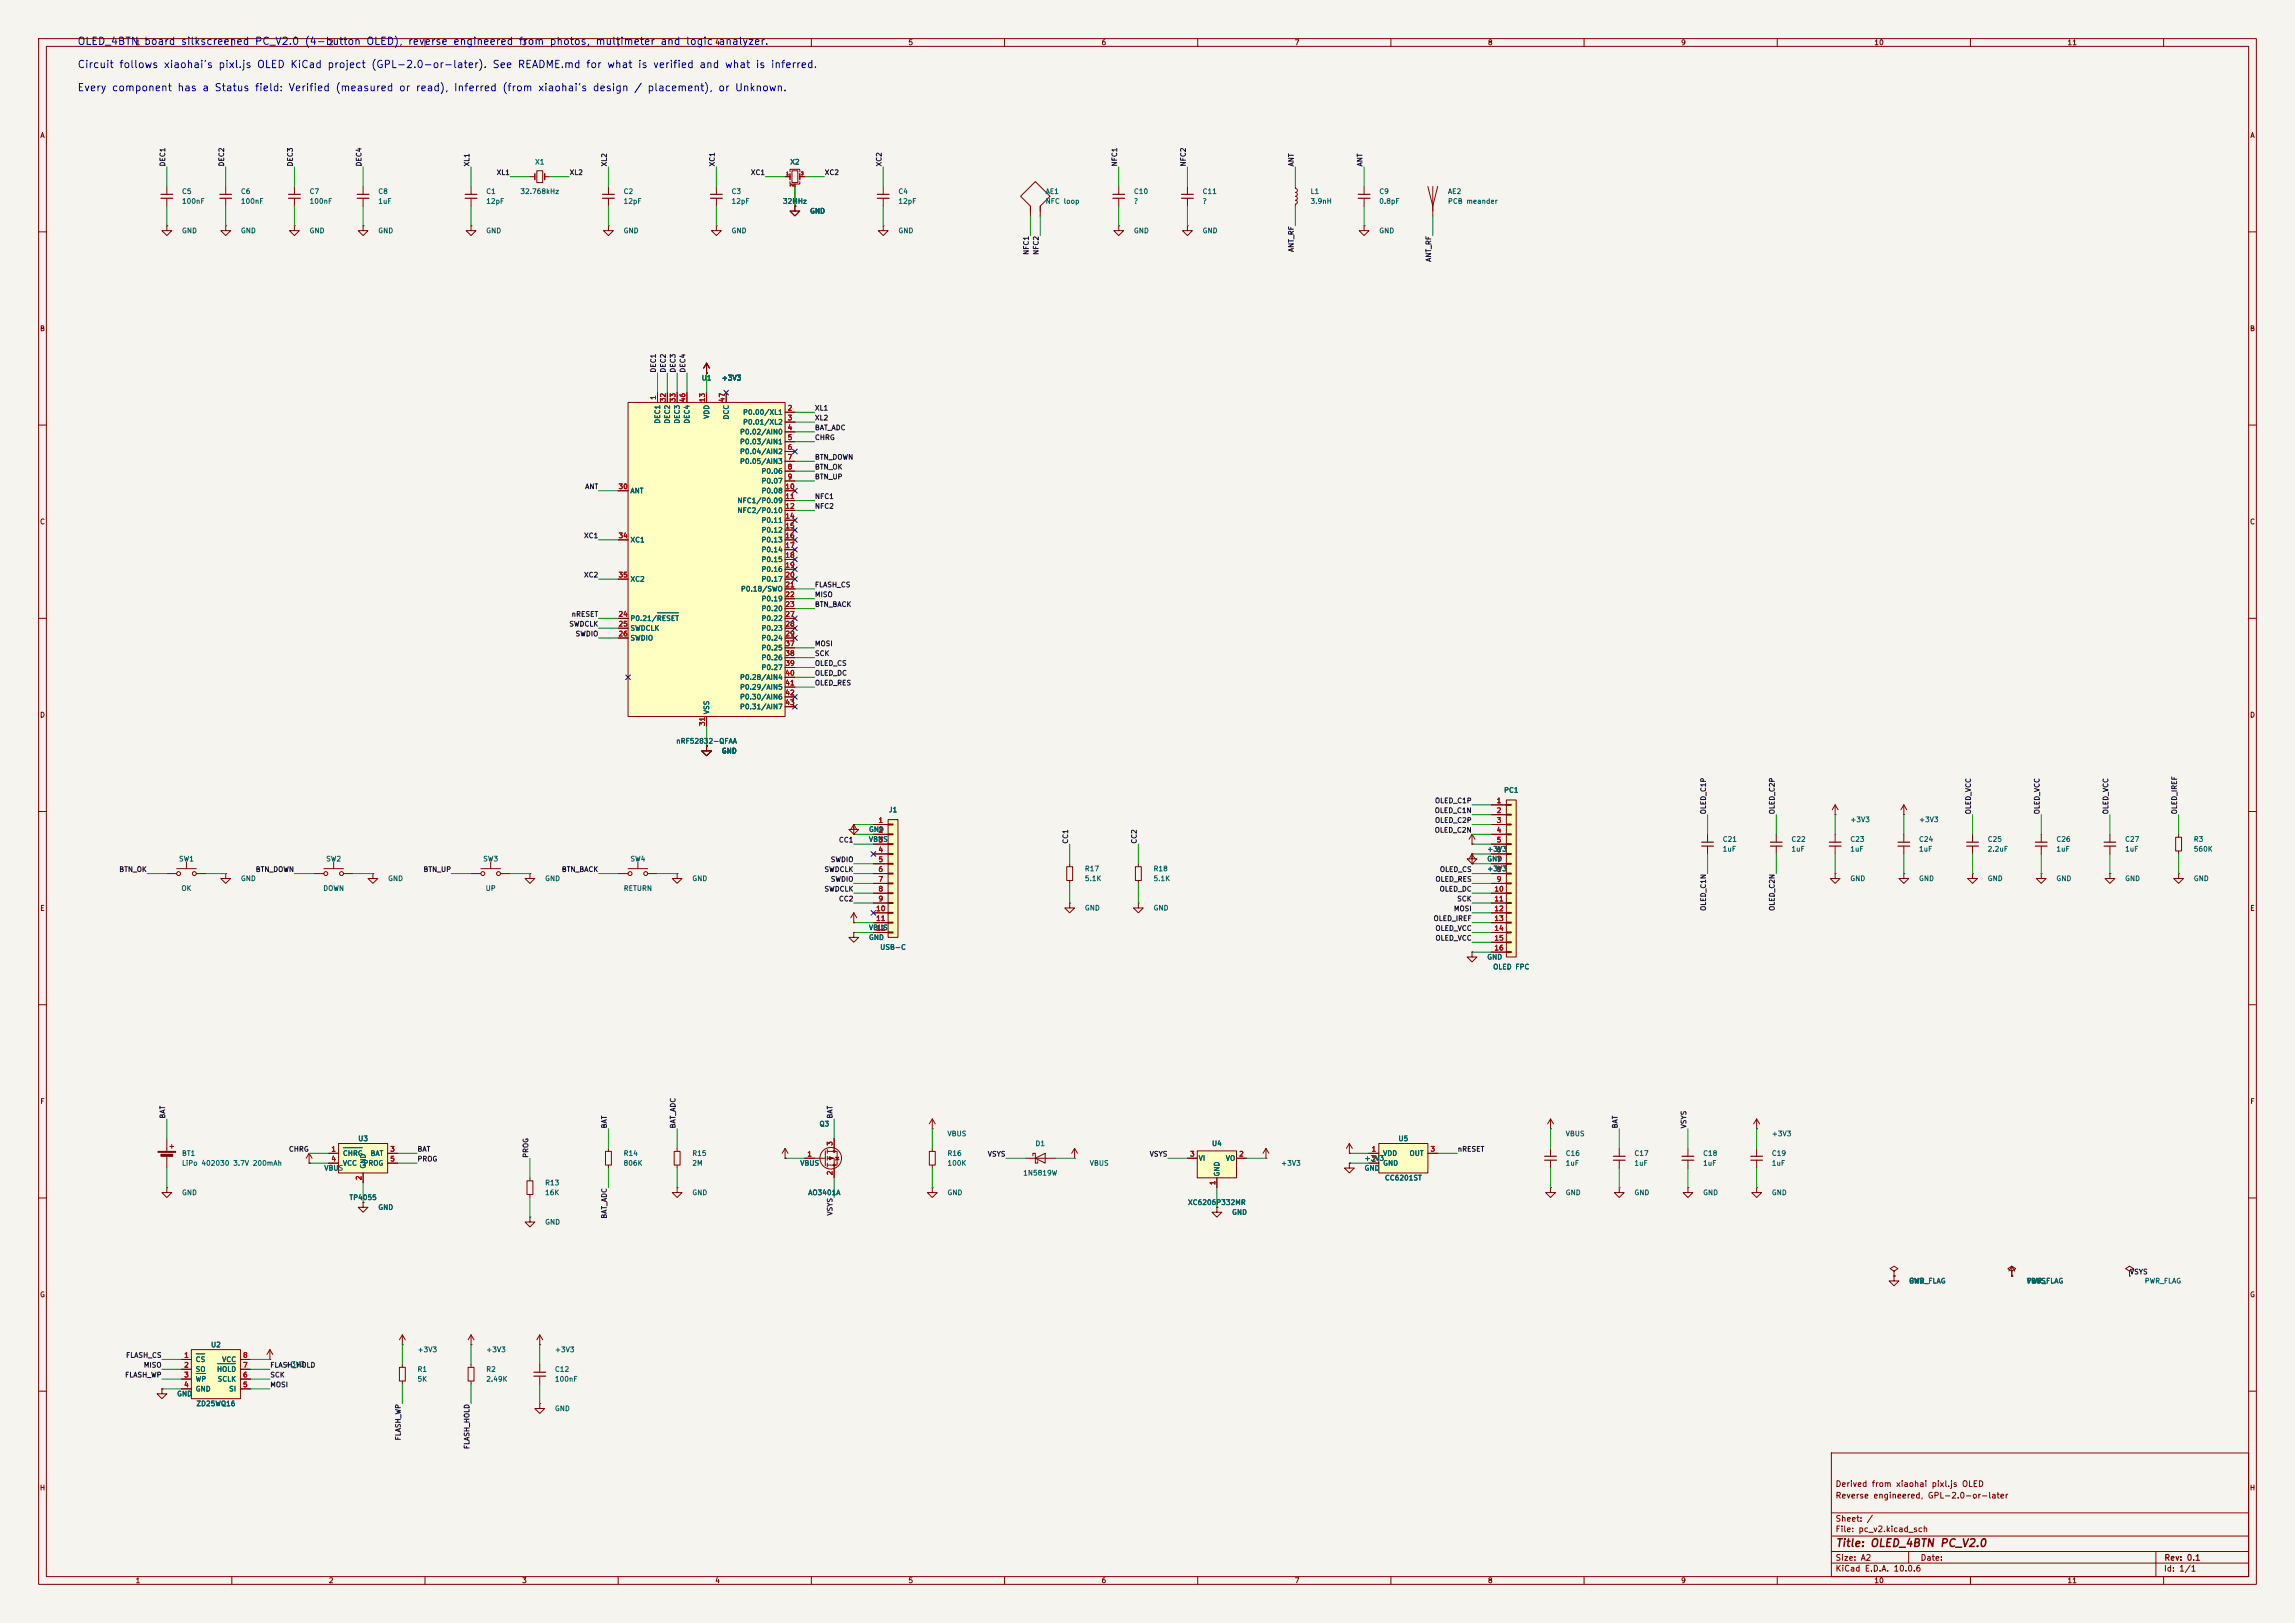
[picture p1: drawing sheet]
<svg xmlns="http://www.w3.org/2000/svg" width="594mm" height="420mm" viewBox="0 0 594 420" stroke-linecap="round" stroke-linejoin="round" font-family="sans-serif">
<defs><g id="words">
<text font-size="2" fill="#840000" x="475" y="400.8">Title: OLED_4BTN PC_V2.0</text>
<g font-size="1.9" fill="#0000c2">
<text x="19.9" y="12.1">OLED_4BTN board silkscreened PC_V2.0 (4-button OLED), reverse engineered from photos, multimeter and logic analyzer.</text>
<text x="19.9" y="18.1">Circuit follows xiaohai's pixl.js OLED KiCad project (GPL-2.0-or-later). See README.md for what is verified and what is inferred.</text>
<text x="19.9" y="24.1">Every component has a Status field: Verified (measured or read), Inferred (from xiaohai's design / placement), or Unknown.</text>
</g>
<g font-size="1.5" fill="#840000">
<text x="475" y="388.1">Reverse engineered, GPL-2.0-or-later</text>
<text x="475" y="385.1">Derived from xiaohai pixl.js OLED</text>
<text x="475" y="394.1">Sheet: /</text>
<text x="475" y="396.8">File: pc_v2.kicad_sch</text>
<text x="475" y="407">KiCad E.D.A. 10.0.6</text>
<text x="475" y="404.2">Size: A2</text>
<text x="497" y="404.2">Date:</text>
<text x="560" y="407">Id: 1/1</text>
<text x="560.1" y="404.2">Rev: 0.1</text>
</g>
<g font-size="1.3" fill="#840000">
<text x="35" y="12">1</text>
<text x="85" y="12">2</text>
<text x="135" y="12">3</text>
<text x="185" y="12">4</text>
<text x="235" y="12">5</text>
<text x="285" y="12">6</text>
<text x="335" y="12">7</text>
<text x="385" y="12">8</text>
<text x="435" y="12">9</text>
<text x="485" y="12">10</text>
<text x="535" y="12">11</text>
<text x="10.3" y="36">A</text>
<text x="582.3" y="36">A</text>
<text x="10.2" y="86">B</text>
<text x="582.2" y="86">B</text>
<text x="10.2" y="136">C</text>
<text x="582.2" y="136">C</text>
<text x="10.2" y="186">D</text>
<text x="582.2" y="186">D</text>
<text x="10.3" y="236">E</text>
<text x="582.3" y="236">E</text>
<text x="10.3" y="286">F</text>
<text x="582.3" y="286">F</text>
<text x="10.2" y="336">G</text>
<text x="582.2" y="336">G</text>
<text x="10.2" y="386">H</text>
<text x="582.2" y="386">H</text>
<text x="35" y="410">1</text>
<text x="85" y="410">2</text>
<text x="135" y="410">3</text>
<text x="185" y="410">4</text>
<text x="235" y="410">5</text>
<text x="285" y="410">6</text>
<text x="335" y="410">7</text>
<text x="385" y="410">8</text>
<text x="435" y="410">9</text>
<text x="485" y="410">10</text>
<text x="535" y="410">11</text>
</g>
<g font-size="1.3" fill="#0f0f0f">
<text x="43.1" y="43.2" transform="rotate(-90 43.1 43.2)">DEC1</text>
<text x="58.3" y="43.2" transform="rotate(-90 58.3 43.2)">DEC2</text>
<text x="76.1" y="43.2" transform="rotate(-90 76.1 43.2)">DEC3</text>
<text x="93.9" y="43.2" transform="rotate(-90 93.9 43.2)">DEC4</text>
<text x="121.8" y="43.2" transform="rotate(-90 121.8 43.2)">XL1</text>
<text x="128.4" y="45.6">XL1</text>
<text x="147.3" y="45.6">XL2</text>
<text x="157.4" y="43.2" transform="rotate(-90 157.4 43.2)">XL2</text>
<text x="185.3" y="43.2" transform="rotate(-90 185.3 43.2)">XC1</text>
<text x="194.2" y="45.6">XC1</text>
<text x="213.3" y="45.6">XC2</text>
<text x="228.5" y="43.2" transform="rotate(-90 228.5 43.2)">XC2</text>
<text x="289.4" y="43.2" transform="rotate(-90 289.4 43.2)">NFC1</text>
<text x="307.2" y="43.2" transform="rotate(-90 307.2 43.2)">NFC2</text>
<text x="335.2" y="43.2" transform="rotate(-90 335.2 43.2)">ANT</text>
<text x="352.9" y="43.2" transform="rotate(-90 352.9 43.2)">ANT</text>
<text x="335.2" y="65.4" transform="rotate(-90 335.2 65.4)">ANT_RF</text>
<text x="266.6" y="66.1" transform="rotate(-90 266.6 66.1)">NFC1</text>
<text x="269.1" y="66.1" transform="rotate(-90 269.1 66.1)">NFC2</text>
<text x="370.7" y="67.9" transform="rotate(-90 370.7 67.9)">ANT_RF</text>
<text x="170.1" y="96.5" transform="rotate(-90 170.1 96.5)">DEC1</text>
<text x="172.6" y="96.5" transform="rotate(-90 172.6 96.5)">DEC2</text>
<text x="175.1" y="96.5" transform="rotate(-90 175.1 96.5)">DEC3</text>
<text x="177.7" y="96.5" transform="rotate(-90 177.7 96.5)">DEC4</text>
<text x="210.8" y="106.6">XL1</text>
<text x="210.8" y="111.6">BAT_ADC</text>
<text x="210.8" y="109.1">XL2</text>
<text x="210.8" y="119.3">BTN_DOWN</text>
<text x="210.8" y="114.2">CHRG</text>
<text x="210.8" y="124.3">BTN_UP</text>
<text x="210.8" y="121.8">BTN_OK</text>
<text x="151.3" y="126.9">ANT</text>
<text x="210.8" y="132">NFC2</text>
<text x="210.8" y="129.4">NFC1</text>
<text x="151" y="139.6">XC1</text>
<text x="151" y="149.7">XC2</text>
<text x="210.8" y="152.3">FLASH_CS</text>
<text x="210.8" y="154.8">MISO</text>
<text x="147.8" y="159.9">nRESET</text>
<text x="210.8" y="157.4">BTN_BACK</text>
<text x="147.2" y="162.4">SWDCLK</text>
<text x="148.8" y="165">SWDIO</text>
<text x="210.8" y="167.5">MOSI</text>
<text x="210.8" y="172.6">OLED_CS</text>
<text x="210.8" y="170.1">SCK</text>
<text x="210.8" y="175.1">OLED_DC</text>
<text x="210.8" y="177.7">OLED_RES</text>
<text x="371.3" y="208.2">OLED_C1P</text>
<text x="371.2" y="210.7">OLED_C1N</text>
<text x="371.2" y="215.8">OLED_C2N</text>
<text x="371.3" y="213.2">OLED_C2P</text>
<text x="441.8" y="210.8" transform="rotate(-90 441.8 210.8)">OLED_C1P</text>
<text x="459.6" y="210.8" transform="rotate(-90 459.6 210.8)">OLED_C2P</text>
<text x="510.4" y="210.8" transform="rotate(-90 510.4 210.8)">OLED_VCC</text>
<text x="528.2" y="210.8" transform="rotate(-90 528.2 210.8)">OLED_VCC</text>
<text x="546" y="210.8" transform="rotate(-90 546 210.8)">OLED_VCC</text>
<text x="563.8" y="210.8" transform="rotate(-90 563.8 210.8)">OLED_IREF</text>
<text x="217" y="218.3">CC1</text>
<text x="276.7" y="218.5" transform="rotate(-90 276.7 218.5)">CC1</text>
<text x="294.5" y="218.5" transform="rotate(-90 294.5 218.5)">CC2</text>
<text x="30.7" y="225.9">BTN_OK</text>
<text x="66.1" y="225.9">BTN_DOWN</text>
<text x="109.5" y="225.9">BTN_UP</text>
<text x="145.3" y="225.9">BTN_BACK</text>
<text x="213.3" y="225.9">SWDCLK</text>
<text x="214.9" y="223.4">SWDIO</text>
<text x="372.5" y="225.9">OLED_CS</text>
<text x="213.3" y="231">SWDCLK</text>
<text x="214.9" y="228.5">SWDIO</text>
<text x="217" y="233.6">CC2</text>
<text x="371.4" y="228.5">OLED_RES</text>
<text x="372.5" y="231">OLED_DC</text>
<text x="377" y="233.6">SCK</text>
<text x="370.9" y="238.6">OLED_IREF</text>
<text x="376.2" y="236.1">MOSI</text>
<text x="441.8" y="235.8" transform="rotate(-90 441.8 235.8)">OLED_C1N</text>
<text x="459.6" y="235.8" transform="rotate(-90 459.6 235.8)">OLED_C2N</text>
<text x="371.4" y="241.2">OLED_VCC</text>
<text x="371.4" y="243.7">OLED_VCC</text>
<text x="43.1" y="289.6" transform="rotate(-90 43.1 289.6)">BAT</text>
<text x="157.4" y="292.1" transform="rotate(-90 157.4 292.1)">BAT</text>
<text x="175.1" y="292.1" transform="rotate(-90 175.1 292.1)">BAT_ADC</text>
<text x="215.8" y="289.6" transform="rotate(-90 215.8 289.6)">BAT</text>
<text x="419" y="292.1" transform="rotate(-90 419 292.1)">BAT</text>
<text x="436.8" y="292.1" transform="rotate(-90 436.8 292.1)">VSYS</text>
<text x="74.6" y="298.3">CHRG</text>
<text x="107.9" y="298.3">BAT</text>
<text x="137" y="299.7" transform="rotate(-90 137 299.7)">PROG</text>
<text x="255.5" y="299.6">VSYS</text>
<text x="297.4" y="299.6">VSYS</text>
<text x="377.2" y="298.3">nRESET</text>
<text x="107.9" y="300.9">PROG</text>
<text x="157.4" y="315.5" transform="rotate(-90 157.4 315.5)">BAT_ADC</text>
<text x="215.8" y="314.7" transform="rotate(-90 215.8 314.7)">VSYS</text>
<text x="551.2" y="330.1">VSYS</text>
<text x="32.5" y="351.7">FLASH_CS</text>
<text x="32.2" y="356.7">FLASH_WP</text>
<text x="37.1" y="354.2">MISO</text>
<text x="69.8" y="356.7">SCK</text>
<text x="69.8" y="354.2">FLASH_HOLD</text>
<text x="69.8" y="359.3">MOSI</text>
<text x="104" y="372.9" transform="rotate(-90 104 372.9)">FLASH_WP</text>
<text x="121.8" y="375.1" transform="rotate(-90 121.8 375.1)">FLASH_HOLD</text>
</g>
<g font-size="1.3" fill="#006464">
<text x="138.4" y="42.9">X1</text>
<text x="204.4" y="42.9">X2</text>
<text x="47" y="50.5">C5</text>
<text x="47" y="53">100nF</text>
<text x="62.2" y="50.5">C6</text>
<text x="62.2" y="53">100nF</text>
<text x="80" y="50.5">C7</text>
<text x="80" y="53">100nF</text>
<text x="97.8" y="50.5">C8</text>
<text x="97.8" y="53">1uF</text>
<text x="125.7" y="50.5">C1</text>
<text x="125.7" y="53">12pF</text>
<text x="134.6" y="50.5">32.768kHz</text>
<text x="161.3" y="50.5">C2</text>
<text x="161.3" y="53">12pF</text>
<text x="189.2" y="50.5">C3</text>
<text x="189.2" y="53">12pF</text>
<text x="202.5" y="53">32MHz</text>
<text x="232.4" y="50.5">C4</text>
<text x="232.4" y="53">12pF</text>
<text x="270.5" y="50.5">AE1</text>
<text x="270.5" y="53">NFC loop</text>
<text x="293.4" y="50.5">C10</text>
<text x="293.4" y="53">?</text>
<text x="311.1" y="50.5">C11</text>
<text x="311.1" y="53">?</text>
<text x="339.1" y="50.5">L1</text>
<text x="339.1" y="53">3.9nH</text>
<text x="356.9" y="50.5">C9</text>
<text x="356.9" y="53">0.8pF</text>
<text x="374.6" y="50.5">AE2</text>
<text x="374.6" y="53">PCB meander</text>
<text x="209.5" y="55.6">GND</text>
<text x="47" y="60.7">GND</text>
<text x="62.2" y="60.7">GND</text>
<text x="80" y="60.7">GND</text>
<text x="97.8" y="60.7">GND</text>
<text x="125.7" y="60.7">GND</text>
<text x="161.3" y="60.7">GND</text>
<text x="189.2" y="60.7">GND</text>
<text x="232.4" y="60.7">GND</text>
<text x="293.4" y="60.7">GND</text>
<text x="311.1" y="60.7">GND</text>
<text x="356.9" y="60.7">GND</text>
<text x="181.5" y="98.8">U1</text>
<text x="186.7" y="98.8">+3V3</text>
<text x="192.2" y="107.6">P0.00/XL1</text>
<text x="171.1" y="109.8" transform="rotate(-90 171.1 109.8)">DEC1</text>
<text x="173.7" y="109.8" transform="rotate(-90 173.7 109.8)">DEC2</text>
<text x="176.2" y="109.8" transform="rotate(-90 176.2 109.8)">DEC3</text>
<text x="178.8" y="109.8" transform="rotate(-90 178.8 109.8)">DEC4</text>
<text x="183.8" y="108.5" transform="rotate(-90 183.8 108.5)">VDD</text>
<text x="188.9" y="108.7" transform="rotate(-90 188.9 108.7)">DCC</text>
<text x="191.4" y="112.7">P0.02/AIN0</text>
<text x="192.2" y="110.2">P0.01/XL2</text>
<text x="191.4" y="115.3">P0.03/AIN1</text>
<text x="191.4" y="117.8">P0.04/AIN2</text>
<text x="191.4" y="120.3">P0.05/AIN3</text>
<text x="197" y="122.9">P0.06</text>
<text x="197" y="125.4">P0.07</text>
<text x="163" y="128">ANT</text>
<text x="190.7" y="130.5">NFC1/P0.09</text>
<text x="197" y="128">P0.08</text>
<text x="190.7" y="133">NFC2/P0.10</text>
<text x="197" y="135.6">P0.11</text>
<text x="163" y="140.7">XC1</text>
<text x="197" y="138.1">P0.12</text>
<text x="197" y="140.7">P0.13</text>
<text x="197" y="143.2">P0.14</text>
<text x="197" y="145.7">P0.15</text>
<text x="197" y="148.3">P0.16</text>
<text x="163" y="150.8">XC2</text>
<text x="191.6" y="153.4">P0.18/SWO</text>
<text x="197" y="150.8">P0.17</text>
<text x="197" y="155.9">P0.19</text>
<text x="163" y="161">P0.21/RESET</text>
<text x="197" y="158.4">P0.20</text>
<text x="197" y="161">P0.22</text>
<text x="163" y="163.5">SWDCLK</text>
<text x="163" y="166.1">SWDIO</text>
<text x="197" y="163.5">P0.23</text>
<text x="197" y="166.1">P0.24</text>
<text x="197" y="168.6">P0.25</text>
<text x="197" y="171.1">P0.26</text>
<text x="197" y="173.7">P0.27</text>
<text x="191.4" y="176.2">P0.28/AIN4</text>
<text x="191.4" y="178.8">P0.29/AIN5</text>
<text x="183.8" y="184.9" transform="rotate(-90 183.8 184.9)">VSS</text>
<text x="191.4" y="181.3">P0.30/AIN6</text>
<text x="191.4" y="183.8">P0.31/AIN7</text>
<text x="174.9" y="192.7">nRF52832-QFAA</text>
<text x="186.7" y="195.3">GND</text>
<text x="389.2" y="205.4">PC1</text>
<text x="224.8" y="215.6">GND</text>
<text x="229.9" y="210.5">J1</text>
<text x="478.8" y="213.1">+3V3</text>
<text x="496.6" y="213.1">+3V3</text>
<text x="224.8" y="218.1">VBUS</text>
<text x="384.8" y="220.7">+3V3</text>
<text x="445.8" y="218.1">C21</text>
<text x="445.8" y="220.7">1uF</text>
<text x="463.5" y="218.1">C22</text>
<text x="463.5" y="220.7">1uF</text>
<text x="478.8" y="218.1">C23</text>
<text x="478.8" y="220.7">1uF</text>
<text x="496.6" y="218.1">C24</text>
<text x="496.6" y="220.7">1uF</text>
<text x="514.3" y="218.1">C25</text>
<text x="514.3" y="220.7">2.2uF</text>
<text x="532.1" y="218.1">C26</text>
<text x="532.1" y="220.7">1uF</text>
<text x="549.9" y="218.1">C27</text>
<text x="549.9" y="220.7">1uF</text>
<text x="567.7" y="218.1">R3</text>
<text x="567.7" y="220.7">560K</text>
<text x="46.2" y="223.2">SW1</text>
<text x="84.3" y="223.2">SW2</text>
<text x="124.9" y="223.2">SW3</text>
<text x="163" y="223.2">SW4</text>
<text x="280.7" y="225.8">R17</text>
<text x="298.4" y="225.8">R18</text>
<text x="384.8" y="225.8">+3V3</text>
<text x="384.8" y="223.2">GND</text>
<text x="46.8" y="230.8">OK</text>
<text x="62.2" y="228.3">GND</text>
<text x="83.5" y="230.8">DOWN</text>
<text x="100.3" y="228.3">GND</text>
<text x="125.6" y="230.8">UP</text>
<text x="141" y="228.3">GND</text>
<text x="161.3" y="230.8">RETURN</text>
<text x="179.1" y="228.3">GND</text>
<text x="280.7" y="228.3">5.1K</text>
<text x="298.4" y="228.3">5.1K</text>
<text x="478.8" y="228.3">GND</text>
<text x="496.6" y="228.3">GND</text>
<text x="514.3" y="228.3">GND</text>
<text x="532.1" y="228.3">GND</text>
<text x="549.9" y="228.3">GND</text>
<text x="567.7" y="228.3">GND</text>
<text x="280.7" y="235.9">GND</text>
<text x="298.4" y="235.9">GND</text>
<text x="224.8" y="241">VBUS</text>
<text x="224.8" y="243.5">GND</text>
<text x="227.7" y="246.1">USB-C</text>
<text x="384.8" y="248.6">GND</text>
<text x="386.3" y="251.2">OLED FPC</text>
<text x="212" y="291.8">Q3</text>
<text x="47" y="299.4">BT1</text>
<text x="88.6" y="299.4">CHRG</text>
<text x="92.6" y="295.6">U3</text>
<text x="95.8" y="299.4">BAT</text>
<text x="161.3" y="299.4">R14</text>
<text x="179.1" y="299.4">R15</text>
<text x="245.1" y="299.4">R16</text>
<text x="245.1" y="294.3">VBUS</text>
<text x="267.9" y="296.9">D1</text>
<text x="313.6" y="296.9">U4</text>
<text x="357.9" y="299.4">VDD</text>
<text x="361.8" y="295.6">U5</text>
<text x="364.7" y="299.4">OUT</text>
<text x="405.1" y="299.4">C16</text>
<text x="405.1" y="294.3">VBUS</text>
<text x="422.9" y="299.4">C17</text>
<text x="440.7" y="299.4">C18</text>
<text x="458.5" y="294.3">+3V3</text>
<text x="458.5" y="299.4">C19</text>
<text x="47" y="302">LiPo 402030 3.7V 200mAh</text>
<text x="83.8" y="303.2">VBUS</text>
<text x="88.6" y="302">VCC</text>
<text x="93.9" y="302">PROG</text>
<text x="94.9" y="302.5" transform="rotate(-90 94.9 302.5)">GND</text>
<text x="161.3" y="302">806K</text>
<text x="179.1" y="302">2M</text>
<text x="207" y="302">VBUS</text>
<text x="245.1" y="302">100K</text>
<text x="264.7" y="304.5">1N5819W</text>
<text x="281.9" y="302">VBUS</text>
<text x="310.1" y="300.7">VI</text>
<text x="315.9" y="304.6" transform="rotate(-90 315.9 304.6)">GND</text>
<text x="317.1" y="300.7">VO</text>
<text x="331.5" y="302">+3V3</text>
<text x="353" y="303.2">GND</text>
<text x="353" y="300.7">+3V3</text>
<text x="357.9" y="302">GND</text>
<text x="358.3" y="305.8">CC6201ST</text>
<text x="405.1" y="302">1uF</text>
<text x="422.9" y="302">1uF</text>
<text x="440.7" y="302">1uF</text>
<text x="458.5" y="302">1uF</text>
<text x="47" y="309.6">GND</text>
<text x="90.3" y="310.8">TP4055</text>
<text x="141" y="307">R13</text>
<text x="141" y="309.6">16K</text>
<text x="179.1" y="309.6">GND</text>
<text x="209.1" y="309.6">AO3401A</text>
<text x="245.1" y="309.6">GND</text>
<text x="405.1" y="309.6">GND</text>
<text x="422.9" y="309.6">GND</text>
<text x="440.7" y="309.6">GND</text>
<text x="458.5" y="309.6">GND</text>
<text x="97.8" y="313.4">GND</text>
<text x="141" y="317.2">GND</text>
<text x="307.4" y="312.1">XC6206P332MR</text>
<text x="318.8" y="314.7">GND</text>
<text x="494" y="332.4">PWR_FLAG</text>
<text x="494" y="332.4">GND</text>
<text x="524.5" y="332.4">PWR_FLAG</text>
<text x="524.5" y="332.4">VBUS</text>
<text x="555" y="332.4">PWR_FLAG</text>
<text x="50.5" y="352.8">CS</text>
<text x="54.5" y="348.9">U2</text>
<text x="57.4" y="352.8">VCC</text>
<text x="107.9" y="350.2">+3V3</text>
<text x="125.7" y="350.2">+3V3</text>
<text x="143.5" y="350.2">+3V3</text>
<text x="50.5" y="355.3">SO</text>
<text x="50.5" y="357.8">WP</text>
<text x="56" y="355.3">HOLD</text>
<text x="56.2" y="357.8">SCLK</text>
<text x="73.6" y="354">+3V3</text>
<text x="107.9" y="355.3">R1</text>
<text x="107.9" y="357.8">5K</text>
<text x="125.7" y="355.3">R2</text>
<text x="125.7" y="357.8">2.49K</text>
<text x="143.5" y="355.3">C12</text>
<text x="143.5" y="357.8">100nF</text>
<text x="45.7" y="361.6">GND</text>
<text x="50.5" y="360.4">GND</text>
<text x="50.7" y="364.2">ZD25WQ16</text>
<text x="59.2" y="360.4">SI</text>
<text x="143.5" y="365.5">GND</text>
</g>
<g font-size="1.3" fill="#a90000">
<text x="170" y="103.6" transform="rotate(-90 170 103.6)">1</text>
<text x="172.6" y="104.2" transform="rotate(-90 172.6 104.2)">32</text>
<text x="175.1" y="104.2" transform="rotate(-90 175.1 104.2)">33</text>
<text x="177.7" y="104.2" transform="rotate(-90 177.7 104.2)">46</text>
<text x="182.7" y="104.2" transform="rotate(-90 182.7 104.2)">13</text>
<text x="187.8" y="104.2" transform="rotate(-90 187.8 104.2)">47</text>
<text x="203.7" y="106.5">2</text>
<text x="203.7" y="109.1">3</text>
<text x="203.7" y="111.6">4</text>
<text x="203.7" y="114.2">5</text>
<text x="203.7" y="116.7">6</text>
<text x="203.7" y="119.2">7</text>
<text x="203.7" y="121.8">8</text>
<text x="203.7" y="124.3">9</text>
<text x="160" y="126.9">30</text>
<text x="203.1" y="126.9">10</text>
<text x="203.1" y="129.4">11</text>
<text x="203.1" y="131.9">12</text>
<text x="203.1" y="134.5">14</text>
<text x="203.1" y="137">15</text>
<text x="160" y="139.6">34</text>
<text x="203.1" y="139.6">16</text>
<text x="203.1" y="142.1">17</text>
<text x="160" y="149.7">35</text>
<text x="203.1" y="144.6">18</text>
<text x="203.1" y="147.2">19</text>
<text x="203.1" y="149.7">20</text>
<text x="203.1" y="152.3">21</text>
<text x="203.1" y="154.8">22</text>
<text x="160" y="159.9">24</text>
<text x="203.1" y="157.3">23</text>
<text x="203.1" y="159.9">27</text>
<text x="160" y="162.4">25</text>
<text x="160" y="165">26</text>
<text x="203.1" y="162.4">28</text>
<text x="203.1" y="165">29</text>
<text x="203.1" y="167.5">37</text>
<text x="203.1" y="170">38</text>
<text x="203.1" y="172.6">39</text>
<text x="203.1" y="175.1">40</text>
<text x="203.1" y="177.7">41</text>
<text x="203.1" y="180.2">42</text>
<text x="203.1" y="182.7">43</text>
<text x="182.7" y="188" transform="rotate(-90 182.7 188)">31</text>
<text x="387.3" y="208.1">1</text>
<text x="227.2" y="213.2">1</text>
<text x="227.2" y="215.8">2</text>
<text x="387.3" y="210.7">2</text>
<text x="387.3" y="213.2">3</text>
<text x="387.3" y="215.8">4</text>
<text x="227.2" y="218.3">3</text>
<text x="227.2" y="220.8">4</text>
<text x="387.3" y="218.3">5</text>
<text x="387.3" y="220.8">6</text>
<text x="227.2" y="223.4">5</text>
<text x="227.2" y="225.9">6</text>
<text x="387.3" y="223.4">7</text>
<text x="387.3" y="225.9">8</text>
<text x="227.2" y="228.5">7</text>
<text x="227.2" y="231">8</text>
<text x="227.2" y="233.5">9</text>
<text x="386.6" y="231">10</text>
<text x="386.6" y="233.5">11</text>
<text x="387.3" y="228.5">9</text>
<text x="226.6" y="236.1">10</text>
<text x="226.6" y="238.6">11</text>
<text x="386.6" y="236.1">12</text>
<text x="386.6" y="238.6">13</text>
<text x="226.6" y="241.2">12</text>
<text x="386.6" y="241.2">14</text>
<text x="386.6" y="243.7">15</text>
<text x="386.6" y="246.2">16</text>
<text x="85.6" y="298.3">1</text>
<text x="100.9" y="298.3">3</text>
<text x="208.8" y="299.6">1</text>
<text x="215.8" y="296.6" transform="rotate(-90 215.8 296.6)">3</text>
<text x="307.9" y="299.6">3</text>
<text x="320.6" y="299.6">2</text>
<text x="354.9" y="298.3">1</text>
<text x="370.1" y="298.3">3</text>
<text x="85.6" y="300.9">4</text>
<text x="93.8" y="305.5" transform="rotate(-90 93.8 305.5)">2</text>
<text x="100.9" y="300.9">5</text>
<text x="215.8" y="304.3" transform="rotate(-90 215.8 304.3)">2</text>
<text x="354.9" y="300.9">2</text>
<text x="314.8" y="306.8" transform="rotate(-90 314.8 306.8)">1</text>
<text x="47.5" y="351.7">1</text>
<text x="62.8" y="351.7">8</text>
<text x="47.5" y="354.2">2</text>
<text x="47.5" y="356.7">3</text>
<text x="47.5" y="359.3">4</text>
<text x="62.8" y="359.3">5</text>
<text x="62.8" y="356.7">6</text>
<text x="62.8" y="354.2">7</text>
</g>
<g font-size=".8" fill="#a90000">
<text x="203.4" y="45.5">1</text>
<text x="207.2" y="45.5">3</text>
<text x="205.5" y="48.4" transform="rotate(-90 205.5 48.4)">2</text>
</g>
</g></defs>
<path d="M0 0h594v420h-594z" fill="#f5f4ef" stroke="#f5f4ef" stroke-width=".26"/>
<g fill="none" stroke="#840000" stroke-width=".26">
<path d="M10 10h574v400h-574zM12 12h570v396h-570zM60 10v2M110 10v2M160 10v2M210 10v2M260 10v2M310 10v2M360 10v2M410 10v2M460 10v2M510 10v2"/>
<path d="M560 10v2M228.6 48.3v2M228.6 51.3v2M10 60h2M582 60h2M10 110h2M582 110h2M10 160h2M582 160h2M10 210h2M582 210h2M43.2 226.1h2.5"/>
<path d="M45.7 224.8h5.1M48.3 223v1.8M50.8 226.1h2.5M381 223.5h.1M381 221l-.8 1.3M381 221l.8 1.3M381 221v2.5M10 260h2M582 260h2M10 310h2M582 310h2M520.7 328.9l1-.6-1-.6-1 .6 1 .6v1.3"/>
<path d="M520.7 330.2h.1M10 360h2M474 376h108v32h-108zM582 360h2M474 397.5h108M474 391.5h108M60 408v2M110 408v2M160 408v2M210 408v2M260 408v2M310 408v2"/>
<path d="M360 408v2M410 408v2M460 408v2M474 404.5h108M474 401.5h108M494 401.5v3M510 408v2M558 401.5v6.5M560 408v2"/>
<circle cx="46.2" cy="226.1" r=".51"/>
<circle cx="50.3" cy="226.1" r=".51"/>
</g>
<path d="M227.1 50.3h3M227.1 51.3h3" fill="none" stroke="#840000" stroke-width=".3"/>
<path d="M389.9 207h2.5v40.7h-2.5z" fill="#ffffc2"/>
<g fill="none" stroke="#840000" stroke-width=".26">
<path d="M386.1 208.3h3.8M386.1 210.8h3.8M386.1 213.4h3.8M386.1 215.9h3.8M386.1 218.4h3.8M389.9 207h2.5v40.7h-2.5zM389.9 208.2h1.3v.2h-1.3zM389.9 210.7h1.3v.2h-1.3zM389.9 213.2h1.3v.3h-1.3zM389.9 215.8h1.3v.2h-1.3zM389.9 218.3h1.3v.3h-1.3zM386.1 221h3.8"/>
<path d="M386.1 223.5h3.8M386.1 226.1h3.8M386.1 228.6h3.8M386.1 231.1h3.8M386.1 233.7h3.8M386.1 236.2h3.8M386.1 238.8h3.8M389.9 220.9h1.3v.2h-1.3zM389.9 223.4h1.3v.2h-1.3zM389.9 225.9h1.3v.3h-1.3zM389.9 228.5h1.3v.2h-1.3zM389.9 231h1.3v.3h-1.3z"/>
<path d="M389.9 233.6h1.3v.2h-1.3zM389.9 236.1h1.3v.2h-1.3zM389.9 238.6h1.3v.3h-1.3zM386.1 241.3h3.8M386.1 243.8h3.8M386.1 246.4h3.8M389.9 241.2h1.3v.2h-1.3zM389.9 243.7h1.3v.3h-1.3zM389.9 246.3h1.3v.2h-1.3zM520.7 330.2h.1M520.7 327.7l-.8 1.2M520.7 327.7l.8 1.2"/>
<path d="M520.7 327.7v2.5"/>
</g>
<path d="M162.6 104.1h40.6v81.3h-40.6z" fill="#ffffc2"/>
<g fill="none" stroke="#840000" stroke-width=".26">
<path d="M162.6 104.1h40.6v81.3h-40.6zM170.2 101.6v2.5M172.7 101.6v2.5M175.3 101.6v2.5M177.8 101.6v2.5M182.9 101.6v2.5M188 101.6v2.5M203.2 106.7h2.5M203.2 109.2h2.5M203.2 111.8h2.5M203.2 114.3h2.5M203.2 116.8h2.5"/>
<path d="M203.2 119.4h2.5M160 127h2.6M160 139.7h2.6M203.2 121.9h2.5M203.2 124.5h2.5M203.2 127h2.5M203.2 129.5h2.5M203.2 132.1h2.5M203.2 134.6h2.5M203.2 137.2h2.5M203.2 139.7h2.5M160 149.9h2.6"/>
<path d="M203.2 142.2h2.5M203.2 144.8h2.5M203.2 147.3h2.5M203.2 149.9h2.5M203.2 152.4h2.5M203.2 154.9h2.5M203.2 157.5h2.5M160 160h2.6M160 162.6h2.6M160 165.1h2.6M203.2 160h2.5M203.2 162.6h2.5"/>
<path d="M203.2 165.1h2.5M203.2 167.6h2.5M203.2 170.2h2.5M203.2 172.7h2.5M203.2 175.3h2.5M203.2 177.8h2.5M182.9 185.4v2.6M203.2 180.3h2.5M203.2 182.9h2.5M58.4 226.1v1.2h1.3l-1.3 1.3-1.3-1.3h1.3M58.4 226.1h.1"/>
</g>
<path d="M170.1 158.6h5.5" fill="none" stroke="#006464" stroke-width=".26"/>
<path d="M356.9 295.9h12.7v7.6h-12.7z" fill="#ffffc2"/>
<g fill="none" stroke="#840000" stroke-width=".26">
<path d="M43.2 58.4v1.3h1.2l-1.2 1.3-1.3-1.3h1.3M43.2 58.4h.1M43.2 48.3v2M43.2 51.3v2M58.4 58.4v1.3h1.3l-1.3 1.3-1.3-1.3h1.3M58.4 58.4h.1M58.4 48.3v2M58.4 51.3v2M76.2 58.4v1.3h1.3l-1.3 1.3-1.3-1.3h1.3M76.2 58.4h.1M76.2 48.3v2M76.2 51.3v2"/>
<path d="M94 58.4v1.3h1.2l-1.2 1.3-1.3-1.3h1.3M94 58.4h.1M94 48.3v2M94 51.3v2M121.9 58.4v1.3h1.3l-1.3 1.3-1.3-1.3h1.3M121.9 58.4h.1M121.9 48.3v2M121.9 51.3v2M137.2 45.7h1.2M138.9 44.2h1.6v3h-1.6zM141 45.7h1.2M157.5 58.4v1.3h1.2l-1.2 1.3-1.3-1.3h1.3"/>
<path d="M157.5 58.4h.1M157.5 48.3v2M157.5 51.3v2M185.4 58.4v1.3h1.3l-1.3 1.3-1.3-1.3h1.3M185.4 58.4h.1M185.4 48.3v2M185.4 51.3v2M203.2 45.7h1.3M204.5 44.5v-.7h2.5v.7M204.5 47v.6h2.5v-.6M205 44.2h1.5v3h-1.5zM205.7 53.3v1.3h1.3l-1.3 1.3-1.2-1.3h1.2"/>
<path d="M205.7 53.3h.1M205.7 47.6v.7M207 45.7h1.3M228.6 58.4v1.3h1.3l-1.3 1.3-1.3-1.3h1.3M228.6 58.4h.1M266.7 54.6v-1.3l-2.5-2.5 3.8-3.8 3.8 3.8-2.6 2.5v1.3M266.7 53.3v2.6M269.2 53.3v2.6M289.6 58.4v1.3h1.2l-1.2 1.3-1.3-1.3h1.3M289.6 58.4h.1M289.6 48.3v2M289.6 51.3v2"/>
<path d="M307.3 58.4v1.3h1.3l-1.3 1.3-1.2-1.3h1.2M307.3 58.4h.1M307.3 48.3v2M307.3 51.3v2M335.3 48.3v.5l.3 .1 .2 .4-.2 .3-.3 .2M335.3 49.8l.5 .3-.1 .4-.4 .3 .3 .1 .2 .4-.2 .4-.3 .1 .3 .1 .2 .4-.1 .3-.4 .2v.5M353.1 58.4v1.3h1.2l-1.2 1.3-1.3-1.3h1.3M353.1 58.4h.1M353.1 48.3v2M353.1 51.3v2M369.6 48.3l1.2 5 1.3-5M370.8 48.3v7.6"/>
<path d="M182.9 96.5h.1M182.9 94l-.8 1.3M182.9 94l.7 1.3M182.9 94v2.5M182.9 193v1.3h1.2l-1.2 1.3-1.3-1.3h1.3M182.9 193h.1M221 213.4v1.2h1.2l-1.2 1.3-1.3-1.3h1.3M221 213.4h.1M221 215.9h.1M221 213.4l-.8 1.2M221 213.4l.7 1.2M221 213.4v2.5"/>
<path d="M381 218.4h.1M381 215.9l-.8 1.3M381 215.9l.8 1.3M381 215.9v2.5M442 215.9v2M442 218.9v2.1M459.7 215.9v2M459.7 218.9v2.1M475 210.8h.1M475 208.3v2.5M475 215.9v2M475 218.9v2.1"/>
<path d="M475 208.3l-.8 1.3M475 208.3l.7 1.3M492.8 210.8h.1M492.8 208.3l-.8 1.3M492.8 208.3l.7 1.3M492.8 208.3v2.5M492.8 215.9v2M492.8 218.9v2.1M510.5 215.9v2M510.5 218.9v2.1M528.3 215.9v2M528.3 218.9v2.1"/>
<path d="M546.1 215.9v2M546.1 218.9v2.1M563.1 216.7h1.5v3.5h-1.5zM563.9 215.9v.8M81.3 226.1h2.5M83.8 224.8h5.1M86.4 223v1.8M88.9 226.1h2.5M137.2 226.1v1.2h1.2l-1.2 1.3-1.3-1.3h1.3M137.2 226.1h.1M160 226.1h2.6M162.6 224.8h5"/>
<path d="M165.1 223v1.8M167.6 226.1h2.6M175.3 226.1v1.2h1.2l-1.2 1.3-1.3-1.3h1.3M175.3 226.1h.1M276.1 224.3h1.5v3.5h-1.5zM276.9 233.7v1.3h1.2l-1.2 1.2-1.3-1.2h1.3M276.9 233.7h.1M276.9 223.5v.8M276.9 227.8v.8M381 221v1.3h1.3l-1.3 1.2-1.3-1.2h1.3M381 221h.1M475 226.1v1.2h1.2l-1.2 1.3-1.3-1.3h1.3"/>
<path d="M475 226.1h.1M492.8 226.1v1.2h1.2l-1.2 1.3-1.3-1.3h1.3M492.8 226.1h.1M510.5 226.1v1.2h1.3l-1.3 1.3-1.2-1.3h1.2M510.5 226.1h.1M528.3 226.1v1.2h1.3l-1.3 1.3-1.3-1.3h1.3M528.3 226.1h.1M563.9 226.1v1.2h1.2l-1.2 1.3-1.3-1.3h1.3M563.9 226.1h.1M563.9 220.2v.8M381 246.4v1.3h1.3l-1.3 1.2-1.3-1.2h1.3M381 246.4h.1"/>
<path d="M156.7 297.9h1.5v3.6h-1.5zM157.5 297.2v.7M174.5 297.9h1.5v3.6h-1.5zM175.3 297.2v.7M203.2 299.7h.1M203.2 297.2l-.8 1.3M203.2 297.2l.8 1.3M203.2 297.2v2.5M208.3 299.7h5.3M213.6 297.8v3.8M214.1 297.9h2.6v3.6h-2.6M214.1 299.7h1.8v5.1"/>
<path d="M214.1 297.4v1.1M214.1 299.2v1M215.9 294.6v3.3M216.3 299.5h.7l-.3 .6zM217.2 300l-1 .2M349.2 298.5h.1M349.2 295.9l-.7 1.3M349.2 295.9l.8 1.3M349.2 295.9v2.6M354.3 298.5h2.6M356.9 295.9h12.7v7.6h-12.7zM369.6 298.5h2.5"/>
<path d="M401.3 292.1h.1M401.3 289.6v2.5M401.3 297.2v2M401.3 289.6l-.7 1.2M401.3 289.6l.8 1.2M419.1 297.2v2M436.9 297.2v2M454.7 292.1h.1M454.7 289.6l-.8 1.2M454.7 289.6l.7 1.2M454.7 289.6v2.5M454.7 297.2v2"/>
<path d="M136.4 305.6h1.5v3.5h-1.5zM137.2 315v1.2h1.2l-1.2 1.3-1.3-1.3h1.3M137.2 315h.1M137.2 304.8v.8M137.2 309.1v.8M157.5 301.5v.8M175.3 307.3v1.3h1.2l-1.2 1.3-1.3-1.3h1.3M175.3 307.3h.1M175.3 301.5v.8M214.1 301v1M349.2 301v1.3h1.3l-1.3 1.2-1.2-1.2h1.2M349.2 301h.1"/>
<path d="M354.3 301h2.6M401.3 307.3v1.3h1.3l-1.3 1.3-1.3-1.3h1.3M401.3 307.3h.1M401.3 300.2v2.1M419.1 307.3v1.3h1.3l-1.3 1.3-1.3-1.3h1.3M419.1 307.3h.1M419.1 300.2v2.1M436.9 307.3v1.3h1.2l-1.2 1.3-1.3-1.3h1.3M436.9 307.3h.1M436.9 300.2v2.1M454.7 307.3v1.3h1.2l-1.2 1.3-1.3-1.3h1.3M454.7 307.3h.1"/>
<path d="M454.7 300.2v2.1M490.2 328.9l1-.6-1-.6-1 .6 1 .6v1.3M490.2 330.2h.1M490.2 330.2v1.3h1.3l-1.3 1.2-1.3-1.2h1.3M551.2 328.9l1-.6-1-.6-1 .6 1 .6v1.3M551.2 330.2h.1M103.4 353.8h1.5v3.6h-1.5zM104.1 348h.1M104.1 345.4v2.6M104.1 353.1v.7M104.1 357.4v.7M104.1 345.4l-.7 1.3"/>
<path d="M104.1 345.4l.8 1.3M121.2 353.8h1.5v3.6h-1.5zM121.9 348h.1M121.9 345.4v2.6M121.9 353.1v.7M121.9 357.4v.7M121.9 345.4l-.7 1.3M121.9 345.4l.8 1.3M139.7 348h.1M139.7 345.4v2.6M139.7 353.1v2M139.7 356.1v2"/>
<path d="M139.7 345.4l-.8 1.3M139.7 345.4l.8 1.3M139.7 363.2v1.3h1.3l-1.3 1.3-1.3-1.3h1.3M139.7 363.2h.1"/>
<circle cx="84.3" cy="226.1" r=".51"/>
<circle cx="88.4" cy="226.1" r=".51"/>
<circle cx="163.1" cy="226.1" r=".51"/>
<circle cx="167.1" cy="226.1" r=".51"/>
<circle cx="215" cy="299.7" r="2.79"/>
</g>
<g fill="none" stroke="#840000" stroke-width=".3">
<path d="M41.7 50.3h3M41.7 51.3h3M56.9 50.3h3M56.9 51.3h3M74.7 50.3h3M74.7 51.3h3M92.5 50.3h3M92.5 51.3h3M120.4 50.3h3M120.4 51.3h3M156 50.3h3M156 51.3h3"/>
<path d="M183.9 50.3h3M183.9 51.3h3M288 50.3h3.1M288 51.3h3.1M305.8 50.3h3.1M305.8 51.3h3.1M351.5 50.3h3.1M351.5 51.3h3.1M440.4 217.9h3.1M440.4 218.9h3.1M458.2 217.9h3.1M458.2 218.9h3.1"/>
<path d="M473.5 217.9h3M473.5 218.9h3M491.2 217.9h3.1M491.2 218.9h3.1M509 217.9h3.1M509 218.9h3.1M526.8 217.9h3M526.8 218.9h3M544.6 217.9h3M544.6 218.9h3M399.8 299.2h3M417.6 299.2h3"/>
<path d="M435.4 299.2h3M453.1 299.2h3.1M399.8 300.2h3M417.6 300.2h3M435.4 300.2h3M453.1 300.2h3.1M138.2 355.1h3M138.2 356.1h3"/>
</g>
<path d="M138.4 45v1.5M141 45v1.5M204.5 45v1.5M207 45v1.5" fill="none" stroke="#840000" stroke-width=".38"/>
<g fill="#840000" stroke="#840000" stroke-width=".26">
<path d="M214.6 299.3l1 .4-1 .4z"/>
<circle cx="215.9" cy="297.9" r=".25"/>
<circle cx="215.9" cy="301.5" r=".25"/>
</g>
<path d="M229.9 212.1h2.5v30.5h-2.5z" fill="#ffffc2"/>
<g fill="none" stroke="#840000" stroke-width=".26">
<path d="M226.1 213.4h3.8M226.1 215.9h3.8M226.1 218.4h3.8M229.9 212.1h2.5v30.5h-2.5zM229.9 213.2h1.2v.3h-1.2zM229.9 215.8h1.2v.2h-1.2zM229.9 218.3h1.2v.3h-1.2zM96.5 226.1v1.2h1.3l-1.3 1.3-1.3-1.3h1.3M96.5 226.1h.1M121.9 226.1h2.6M124.5 224.8h5M127 223v1.8"/>
<path d="M129.5 226.1h2.6M221 238.8h.1M221 236.2l-.8 1.3M221 236.2l.7 1.3M221 236.2v2.6M226.1 221h3.8M226.1 223.5h3.8M226.1 226.1h3.8M226.1 228.6h3.8M226.1 231.1h3.8M226.1 233.7h3.8M226.1 236.2h3.8"/>
<path d="M226.1 238.8h3.8M229.9 220.9h1.2v.2h-1.2zM229.9 223.4h1.2v.2h-1.2zM229.9 225.9h1.2v.3h-1.2zM229.9 228.5h1.2v.2h-1.2zM229.9 231h1.2v.3h-1.2zM229.9 233.6h1.2v.2h-1.2zM229.9 236.1h1.2v.2h-1.2zM229.9 238.6h1.2v.3h-1.2zM221 241.3v1.3h1.2l-1.2 1.2-1.3-1.2h1.3M221 241.3h.1M226.1 241.3h3.8"/>
<path d="M229.9 241.2h1.2v.2h-1.2zM240.5 297.9h1.6v3.6h-1.6zM241.3 292.1h.1M241.3 289.6v2.5M241.3 297.2v.7M241.3 289.6l-.8 1.2M241.3 289.6l.8 1.2M241.3 307.3v1.3h1.3l-1.3 1.3-1.3-1.3h1.3M241.3 307.3h.1M241.3 301.5v.8"/>
<circle cx="125" cy="226.1" r=".51"/>
<circle cx="129" cy="226.1" r=".51"/>
</g>
<path d="M49.5 349.3h12.7v12.7h-12.7z" fill="#ffffc2"/>
<g fill="none" stroke="#840000" stroke-width=".26">
<path d="M293.9 224.3h1.5v3.5h-1.5zM294.6 233.7v1.3h1.3l-1.3 1.2-1.2-1.2h1.2M294.6 233.7h.1M294.6 223.5v.8M294.6 227.8v.8M80 298.5l-.8 1.2M80 298.5l.8 1.2M80 298.5v2.5M265.4 299.7h7.6M267.3 299.1v-.6h.7v2.5h.6v-.6M268 299.7l2.5-1.2v2.5zM278.1 299.7h.1"/>
<path d="M278.1 297.2l-.7 1.3M278.1 297.2l.8 1.3M278.1 297.2v2.5M80 301h.1M94 311.2v1.2h1.2l-1.2 1.3-1.3-1.3h1.3M94 311.2h.1M41.9 359.4v1.3h1.3l-1.3 1.3-1.3-1.3h1.3M41.9 359.4h.1M47 351.8h2.5M47 354.3h2.5M47 356.9h2.5M47 359.4h2.5"/>
<path d="M49.5 349.3h12.7v12.7h-12.7zM62.2 351.8h2.6M62.2 354.3h2.6M62.2 356.9h2.6M62.2 359.4h2.6"/>
</g>
<path d="M50.8 350.3h2.2M50.8 355.4h2.4M56.3 352.9h4.7" fill="none" stroke="#006464" stroke-width=".26"/>
<path d="M87.6 295.9h12.7v7.6h-12.7z" fill="#ffffc2"/>
<g fill="none" stroke="#840000" stroke-width=".26">
<path d="M546.1 226.1v1.2h1.3l-1.3 1.3-1.3-1.3h1.3M546.1 226.1h.1M43.2 294.6v3.3M43.2 299v3.3M43.9 296.7h1.1M44.4 296.2v1M85.1 298.5h2.5M87.6 295.9h12.7v7.6h-12.7zM100.3 298.5h2.6M43.2 307.3v1.3h1.2l-1.2 1.3-1.3-1.3h1.3M43.2 307.3h.1M85.1 301h2.5"/>
<path d="M94 303.5v2.6M100.3 301h2.6"/>
</g>
<path d="M88.9 297h4.9" fill="none" stroke="#006464" stroke-width=".26"/>
<g fill="#840000" stroke="#840000" stroke-width=".26">
<path d="M40.9 297.9h4.6v.3h-4.6z"/>
<path d="M41.7 298.7h3v.5h-3z"/>
</g>
<path d="M309.9 297.8h10.1v7h-10.1z" fill="#ffffc2"/>
<g fill="none" stroke="#840000" stroke-width=".26">
<path d="M203.2 45.7h1.3M205.7 53.3h.1M205.7 47.6v.7M207 45.7h1.3M182.9 96.5h.1M170.2 101.6v2.5M172.7 101.6v2.5M175.3 101.6v2.5M177.8 101.6v2.5M182.9 101.6v2.5M188 101.6v2.5M203.2 106.7h2.5"/>
<path d="M203.2 109.2h2.5M203.2 111.8h2.5M203.2 114.3h2.5M203.2 116.8h2.5M203.2 119.4h2.5M160 127h2.6M160 139.7h2.6M203.2 121.9h2.5M203.2 124.5h2.5M203.2 127h2.5M203.2 129.5h2.5M203.2 132.1h2.5"/>
<path d="M203.2 134.6h2.5M203.2 137.2h2.5M203.2 139.7h2.5M160 149.9h2.6M203.2 142.2h2.5M203.2 144.8h2.5M203.2 147.3h2.5M203.2 149.9h2.5M203.2 152.4h2.5M203.2 154.9h2.5M203.2 157.5h2.5M160 160h2.6"/>
<path d="M160 162.6h2.6M160 165.1h2.6M203.2 160h2.5M203.2 162.6h2.5M203.2 165.1h2.5M203.2 167.6h2.5M203.2 170.2h2.5M203.2 172.7h2.5M203.2 175.3h2.5M203.2 177.8h2.5M182.9 193h.1M182.9 185.4v2.6"/>
<path d="M203.2 180.3h2.5M203.2 182.9h2.5M221 213.4h.1M221 215.9h.1M226.1 213.4h3.8M226.1 215.9h3.8M226.1 218.4h3.8M381 218.4h.1M386.1 213.4h3.8M386.1 215.9h3.8M386.1 218.4h3.8M386.1 208.3h3.8"/>
<path d="M386.1 210.8h3.8M221 238.8h.1M226.1 221h3.8M226.1 223.5h3.8M226.1 226.1h3.8M226.1 228.6h3.8M226.1 231.1h3.8M226.1 233.7h3.8M226.1 236.2h3.8M226.1 238.8h3.8M381 221h.1M381 223.5h.1"/>
<path d="M386.1 221h3.8M386.1 223.5h3.8M386.1 226.1h3.8M386.1 228.6h3.8M386.1 231.1h3.8M386.1 233.7h3.8M386.1 236.2h3.8M386.1 238.8h3.8M221 241.3h.1M226.1 241.3h3.8M381 246.4h.1M386.1 241.3h3.8"/>
<path d="M386.1 243.8h3.8M386.1 246.4h3.8M85.1 298.5h2.5M100.3 298.5h2.6M203.2 299.7h.1M208.3 299.7h2.5M215.9 294.6v2.6M307.3 299.7h2.6M309.9 297.8h10.1v7h-10.1zM320 299.7h2.6M327.7 299.7h.1M327.7 297.2l-.8 1.3"/>
<path d="M327.7 297.2l.7 1.3M327.7 297.2v2.5M349.2 298.5h.1M354.3 298.5h2.6M369.6 298.5h2.5M80 301h.1M85.1 301h2.5M94 311.2h.1M94 303.5v2.6M100.3 301h2.6M215.9 302.3v2.5M315 312.4v1.3h1.2l-1.2 1.3-1.3-1.3h1.3"/>
<path d="M315 312.4h.1M315 304.8v2.5M349.2 301h.1M354.3 301h2.6M490.2 330.2h.1M520.7 330.2h.1M41.9 359.4h.1M47 351.8h2.5M47 354.3h2.5M47 356.9h2.5M47 359.4h2.5M62.2 351.8h2.6"/>
<path d="M62.2 354.3h2.6M62.2 356.9h2.6M62.2 359.4h2.6M69.8 351.8h.1M69.8 349.3l-.7 1.2M69.8 349.3l.8 1.2M69.8 349.3v2.5"/>
</g>
<g fill="none" stroke="#009600" stroke-width=".26">
<path d="M43.2 43.2v5.1M43.2 53.3v5.1M58.4 43.2v5.1M58.4 53.3v5.1M76.2 43.2v5.1M76.2 53.3v5.1M94 43.2v5.1M94 53.3v5.1M121.9 43.2v5.1M121.9 53.3v5.1M132.1 45.7h5.1M142.2 45.7h5.1"/>
<path d="M157.5 43.2v5.1M157.5 53.3v5.1M185.4 43.2v5.1M185.4 53.3v5.1M198.1 45.7h5.1M205.7 48.3v5M208.3 45.7h5.1M228.6 43.2v5.1M228.6 53.3v5.1M266.7 55.9v5.1M269.2 55.9v5.1M289.6 43.2v5.1"/>
<path d="M289.6 53.3v5.1M307.3 43.2v5.1M307.3 53.3v5.1M335.3 43.2v5.1M335.3 53.3v5.1M353.1 43.2v5.1M353.1 53.3v5.1M370.8 55.9v5.1M170.2 96.5v5.1M172.7 96.5v5.1M175.3 96.5v5.1M177.8 96.5v5.1"/>
<path d="M182.9 96.5v5.1M205.7 106.7h5.1M205.7 111.8h5.1M205.7 109.2h5.1M205.7 119.4h5.1M205.7 114.3h5.1M154.9 139.7h5.1M154.9 127h5.1M205.7 124.5h5.1M205.7 129.5h5.1M205.7 132.1h5.1M205.7 121.9h5.1"/>
<path d="M154.9 149.9h5.1M205.7 154.9h5.1M205.7 152.4h5.1M205.7 157.5h5.1M154.9 162.6h5.1M154.9 160h5.1M154.9 165.1h5.1M205.7 177.8h5.1M205.7 170.2h5.1M205.7 167.6h5.1M205.7 175.3h5.1M205.7 172.7h5.1"/>
<path d="M182.9 188v5M221 215.9h5.1M221 213.4h5.1M221 218.4h5.1M276.9 218.4v5.1M294.6 218.4v5.1M381 215.9h5.1M381 213.4h5.1M381 218.4h5.1M381 210.8h5.1M381 208.3h5.1M442 210.8v5.1"/>
<path d="M459.7 210.8v5.1M475 210.8v5.1M492.8 210.8v5.1M510.5 210.8v5.1M528.3 210.8v5.1M546.1 210.8v5.1M563.9 210.8v5.1M38.1 226.1h5.1M53.3 226.1h5.1M76.2 226.1h5.1M91.4 226.1h5.1M116.8 226.1h5.1"/>
<path d="M132.1 226.1h5.1M154.9 226.1h5.1M170.2 226.1h5.1M221 223.5h5.1M221 226.1h5.1M221 228.6h5.1M221 231.1h5.1M221 233.7h5.1M221 238.8h5.1M276.9 228.6v5.1M294.6 228.6v5.1M381 223.5h5.1"/>
<path d="M381 221h5.1M381 226.1h5.1M381 228.6h5.1M381 231.1h5.1M381 233.7h5.1M381 238.8h5.1M381 236.2h5.1M442 221v5.1M459.7 221v5.1M475 221v5.1M492.8 221v5.1M510.5 221v5.1"/>
<path d="M528.3 221v5.1M546.1 221v5.1M563.9 221v5.1M221 241.3h5.1M381 241.3h5.1M381 243.8h5.1M381 246.4h5.1M43.2 289.6v5M80 298.5h5.1M102.9 298.5h5M137.2 299.7v5.1M157.5 292.1v5.1"/>
<path d="M175.3 292.1v5.1M203.2 299.7h5.1M215.9 289.6v5M241.3 292.1v5.1M260.3 299.7h5.1M273 299.7h5.1M302.3 299.7h5M322.6 299.7h5.1M349.2 298.5h5.1M372.1 298.5h5.1M401.3 292.1v5.1M419.1 292.1v5.1"/>
<path d="M436.9 292.1v5.1M454.7 292.1v5.1M43.2 302.3v5M80 301h5.1M94 306.1v5.1M102.9 301h5M137.2 309.9v5.1M157.5 302.3v5M175.3 302.3v5M215.9 304.8v5.1M241.3 302.3v5M315 307.3v5.1"/>
<path d="M349.2 301h5.1M401.3 302.3v5M419.1 302.3v5M436.9 302.3v5M454.7 302.3v5M41.9 351.8h5.1M41.9 359.4h5.1M41.9 354.3h5.1M41.9 356.9h5.1M64.8 351.8h5M64.8 359.4h5M64.8 354.3h5"/>
<path d="M64.8 356.9h5M104.1 348v5.1M104.1 358.1v5.1M121.9 348v5.1M121.9 358.1v5.1M139.7 348v5.1M139.7 358.1v5.1"/>
</g>
<g fill="none" stroke="#000084" stroke-width=".26">
<path d="M187.4 101l1.2 1.2M188.6 101l-1.2 1.2M205.1 116.2l1.2 1.2M206.3 116.2l-1.2 1.2M205.1 136.6l1.2 1.2M205.1 126.4l1.2 1.2M205.1 134l1.2 1.2M205.1 139.1l1.2 1.2M206.3 136.6l-1.2 1.2M206.3 126.4l-1.2 1.2M206.3 134l-1.2 1.2M206.3 139.1l-1.2 1.2"/>
<path d="M205.1 149.3l1.2 1.2M205.1 159.4l1.2 1.2M205.1 146.7l1.2 1.2M205.1 141.6l1.2 1.2M205.1 144.2l1.2 1.2M206.3 149.3l-1.2 1.2M206.3 159.4l-1.2 1.2M206.3 146.7l-1.2 1.2M206.3 141.6l-1.2 1.2M206.3 144.2l-1.2 1.2M162 174.7l1.2 1.2M163.2 174.7l-1.2 1.2"/>
<path d="M205.1 162l1.2 1.2M205.1 164.5l1.2 1.2M205.1 179.7l1.2 1.2M206.3 162l-1.2 1.2M206.3 164.5l-1.2 1.2M206.3 179.7l-1.2 1.2M205.1 182.3l1.2 1.2M206.3 182.3l-1.2 1.2M225.5 235.6l1.2 1.2M225.5 220.4l1.2 1.2M226.7 235.6l-1.2 1.2M226.7 220.4l-1.2 1.2"/>
</g>
<path d="M170.1 158.6h5.5M88.9 297h4.9M50.8 350.3h2.2M50.8 355.4h2.4M56.3 352.9h4.7" fill="none" stroke="#006464" stroke-width=".26"/>
<use href="#words"/>
</svg>
